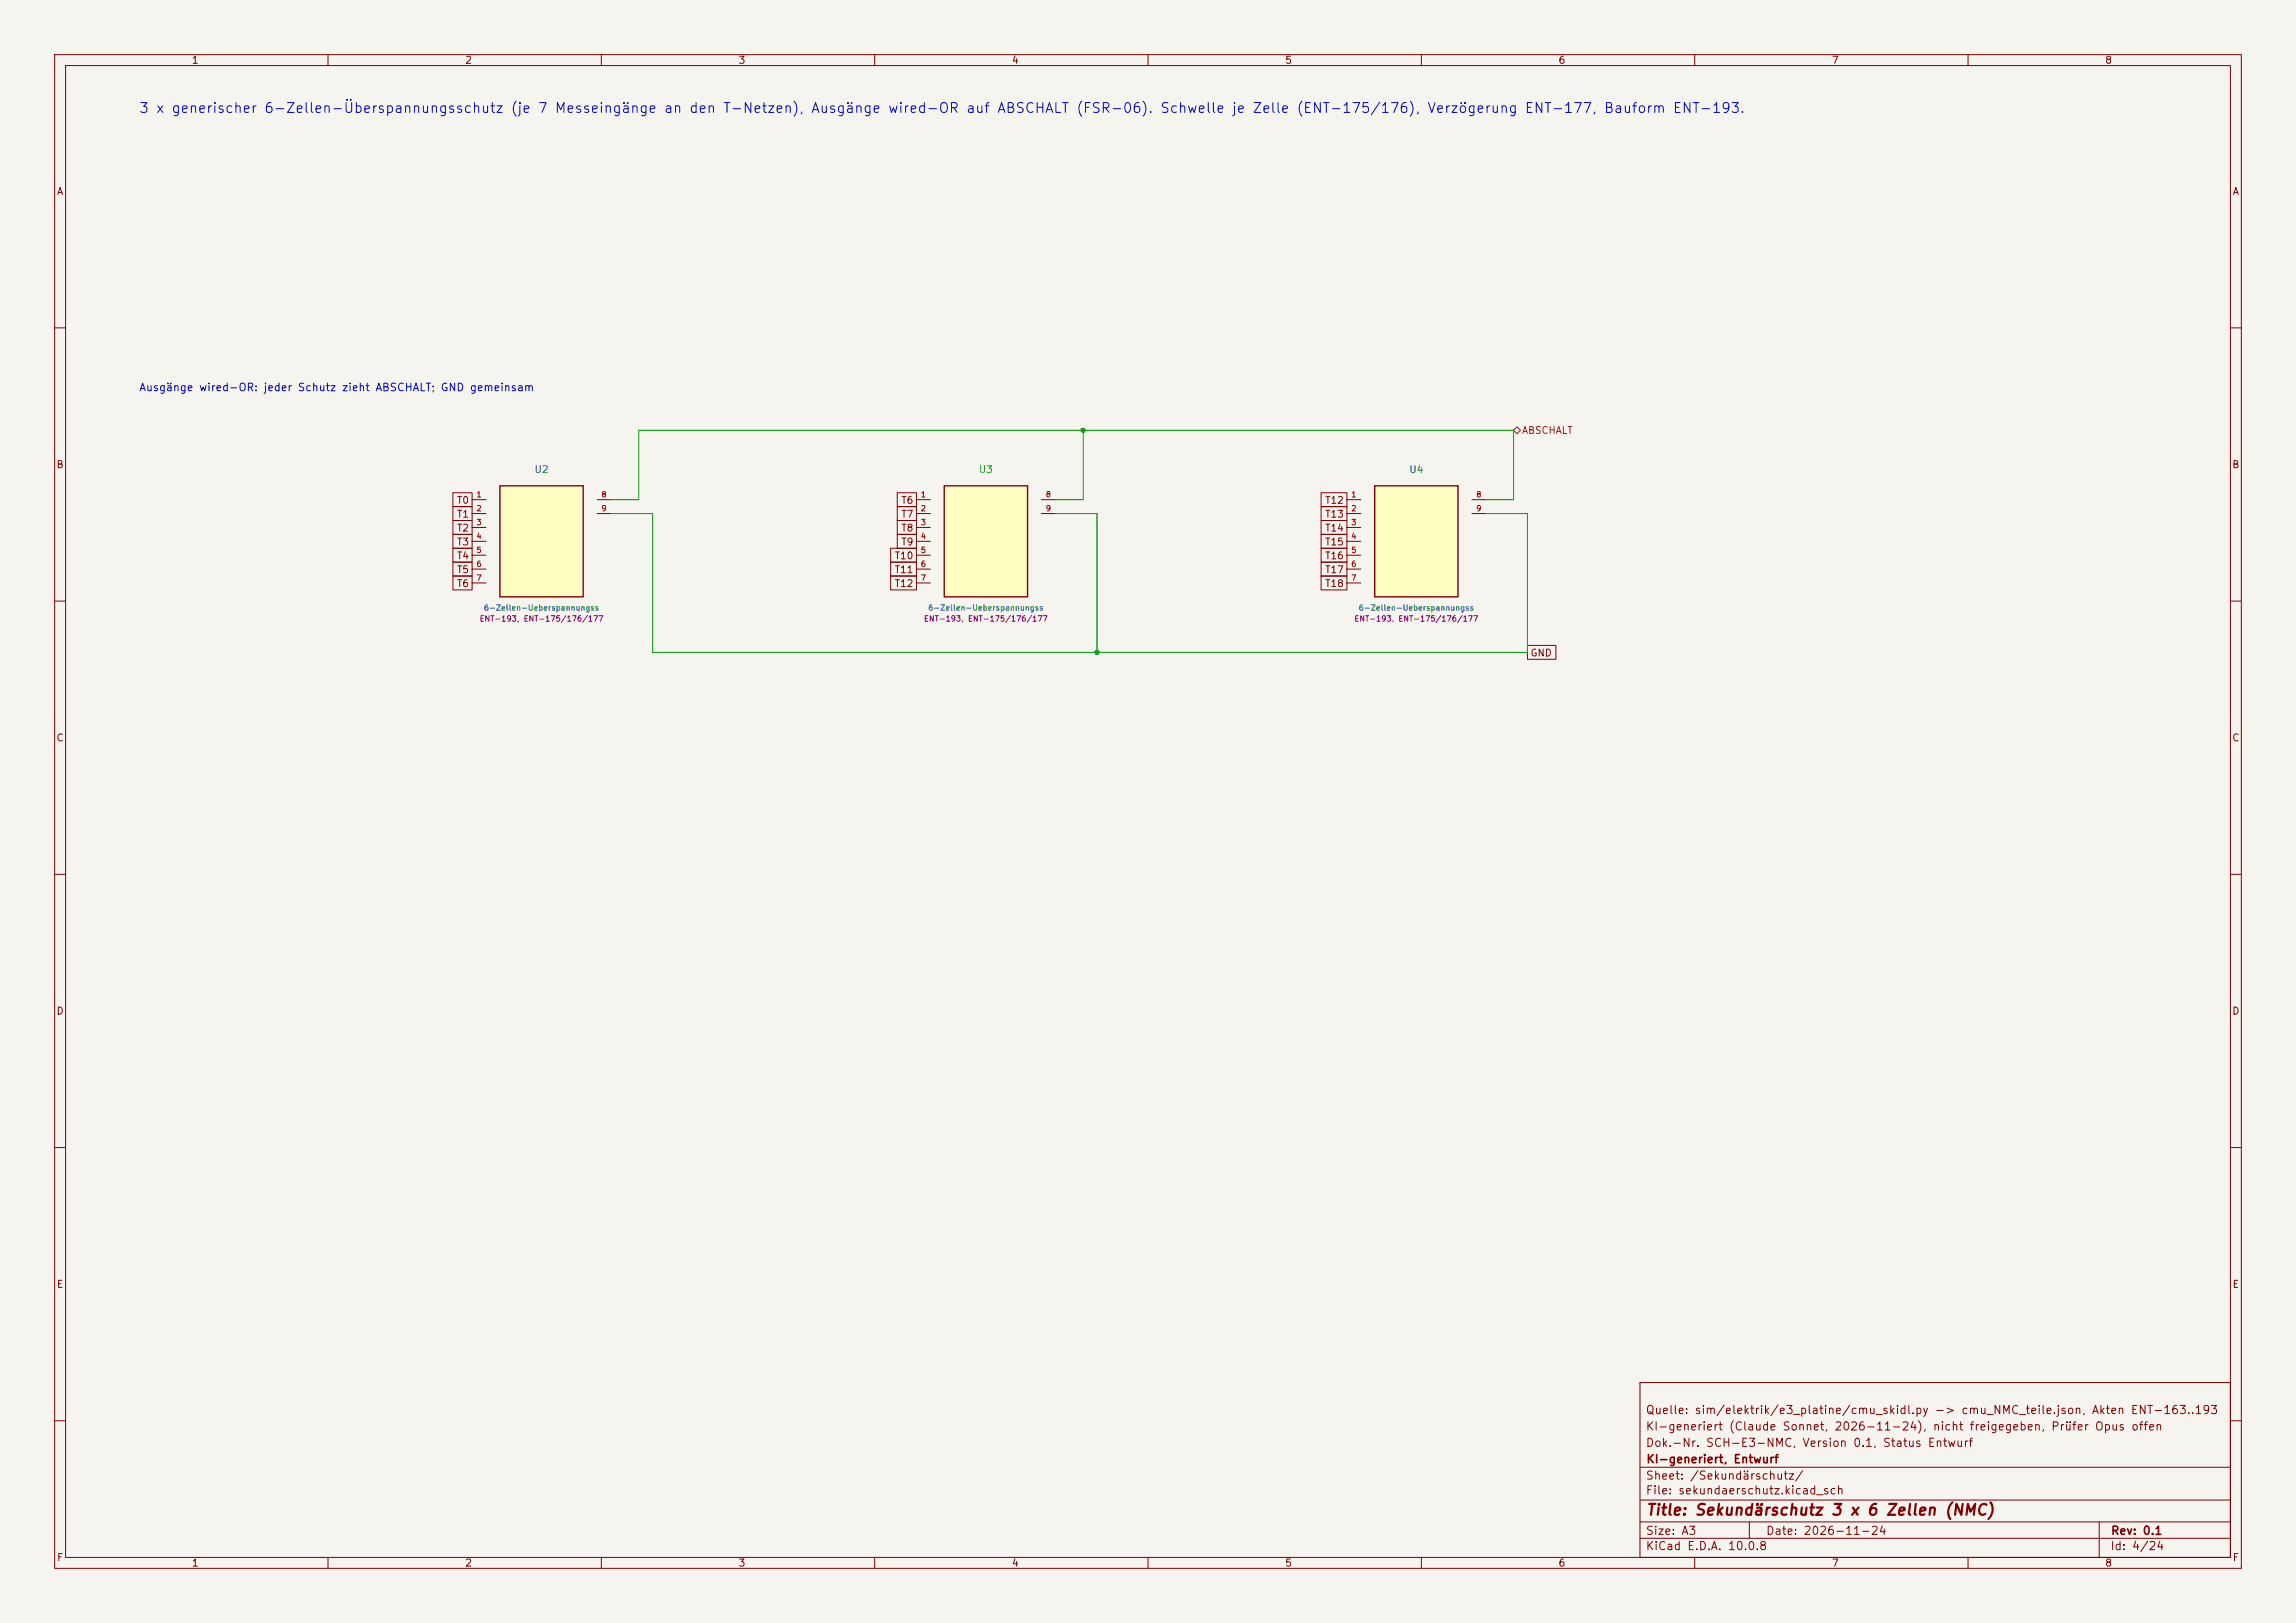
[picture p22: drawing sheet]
<svg xmlns="http://www.w3.org/2000/svg" width="420mm" height="297mm" viewBox="0 0 420 297" stroke-linecap="round" stroke-linejoin="round" font-family="sans-serif">
<defs><g id="words">
<text font-size="2" fill="#840000" x="301" y="277.8">Title: Sekundärschutz 3 x 6 Zellen (NMC)</text>
<text font-size="1.8" fill="#0000c2" x="25.3" y="21.1">3 x generischer 6-Zellen-Überspannungsschutz (je 7 Messeingänge an den T-Netzen), Ausgänge wired-OR auf ABSCHALT (FSR-06). Schwelle je Zelle (ENT-175/176), Verzögerung ENT-177, Bauform ENT-193.</text>
<g font-size="1.5" fill="#840000">
<text x="300.9" y="262.1">KI-generiert (Claude Sonnet, 2026-11-24), nicht freigegeben, Prüfer Opus offen</text>
<text x="300.9" y="259.1">Quelle: sim/elektrik/e3_platine/cmu_skidl.py -&gt; cmu_NMC_teile.json, Akten ENT-163..193</text>
<text x="300.9" y="265.1">Dok.-Nr. SCH-E3-NMC, Version 0.1, Status Entwurf</text>
<text x="301" y="268.1">KI-generiert, Entwurf</text>
<text x="300.9" y="273.8">File: sekundaerschutz.kicad_sch</text>
<text x="300.9" y="271.1">Sheet: /Sekundärschutz/</text>
<text x="300.9" y="281.2">Size: A3</text>
<text x="322.9" y="281.2">Date: 2026-11-24</text>
<text x="386" y="281.2">Rev: 0.1</text>
<text x="300.9" y="284">KiCad E.D.A. 10.0.8</text>
<text x="385.9" y="284">Id: 4/24</text>
</g>
<text font-size="1.4" fill="#0000c2" x="25.4" y="71.9">Ausgänge wired-OR: jeder Schutz zieht ABSCHALT; GND gemeinsam</text>
<g font-size="1.3" fill="#840000">
<text x="35" y="12">1</text>
<text x="85" y="12">2</text>
<text x="135" y="12">3</text>
<text x="185" y="12">4</text>
<text x="235" y="12">5</text>
<text x="285" y="12">6</text>
<text x="335" y="12">7</text>
<text x="385" y="12">8</text>
<text x="10.3" y="36">A</text>
<text x="408.3" y="36">A</text>
<text x="10.2" y="86">B</text>
<text x="408.2" y="86">B</text>
<text x="83.5" y="95">T1</text>
<text x="83.5" y="92.5">T0</text>
<text x="164.8" y="95">T7</text>
<text x="164.8" y="92.5">T6</text>
<text x="242.3" y="95">T13</text>
<text x="242.3" y="92.5">T12</text>
<text x="83.5" y="100.1">T3</text>
<text x="83.5" y="97.6">T2</text>
<text x="164.8" y="97.6">T8</text>
<text x="164.8" y="100.1">T9</text>
<text x="242.3" y="100.1">T15</text>
<text x="242.3" y="97.6">T14</text>
<text x="83.5" y="102.7">T4</text>
<text x="83.5" y="105.2">T5</text>
<text x="83.5" y="107.7">T6</text>
<text x="163.5" y="107.7">T12</text>
<text x="163.5" y="105.2">T11</text>
<text x="163.5" y="102.7">T10</text>
<text x="242.3" y="107.7">T18</text>
<text x="242.3" y="105.2">T17</text>
<text x="242.3" y="102.7">T16</text>
<text x="279.8" y="120.4">GND</text>
<text x="10.2" y="136">C</text>
<text x="408.2" y="136">C</text>
<text x="10.2" y="186">D</text>
<text x="408.2" y="186">D</text>
<text x="10.3" y="236">E</text>
<text x="408.3" y="236">E</text>
<text x="10.3" y="286">F</text>
<text x="35" y="287">1</text>
<text x="85" y="287">2</text>
<text x="135" y="287">3</text>
<text x="185" y="287">4</text>
<text x="235" y="287">5</text>
<text x="285" y="287">6</text>
<text x="335" y="287">7</text>
<text x="385" y="287">8</text>
<text x="408.3" y="286">F</text>
</g>
<text font-size="1.3" fill="#725600" x="278.3" y="79.7">ABSCHALT</text>
<g font-size="1.3" fill="#006464">
<text x="97.7" y="86.9">U2</text>
<text x="178.9" y="86.9">U3</text>
<text x="257.7" y="86.9">U4</text>
</g>
<g font-size="1" fill="#a90000">
<text x="87.1" y="91.3">1</text>
<text x="87.1" y="93.8">2</text>
<text x="109.9" y="91.3">8</text>
<text x="109.9" y="93.8">9</text>
<text x="168.3" y="91.3">1</text>
<text x="168.3" y="93.8">2</text>
<text x="191.2" y="91.3">8</text>
<text x="191.2" y="93.8">9</text>
<text x="247.1" y="91.3">1</text>
<text x="247.1" y="93.8">2</text>
<text x="269.9" y="91.3">8</text>
<text x="269.9" y="93.8">9</text>
<text x="87.1" y="96.3">3</text>
<text x="87.1" y="98.9">4</text>
<text x="87.1" y="101.4">5</text>
<text x="168.3" y="96.3">3</text>
<text x="168.3" y="98.9">4</text>
<text x="168.3" y="101.4">5</text>
<text x="247.1" y="96.3">3</text>
<text x="247.1" y="98.9">4</text>
<text x="247.1" y="101.4">5</text>
<text x="87.1" y="104">6</text>
<text x="87.1" y="106.5">7</text>
<text x="168.3" y="104">6</text>
<text x="168.3" y="106.5">7</text>
<text x="247.1" y="104">6</text>
<text x="247.1" y="106.5">7</text>
</g>
<g font-size="1" fill="#840084">
<text x="87.6" y="114">ENT-193, ENT-175/176/177</text>
<text x="168.9" y="114">ENT-193, ENT-175/176/177</text>
<text x="247.6" y="114">ENT-193, ENT-175/176/177</text>
</g>
<g font-size="1" fill="#006464">
<text x="88.4" y="112">6-Zellen-Ueberspannungss</text>
<text x="169.7" y="112">6-Zellen-Ueberspannungss</text>
<text x="248.4" y="112">6-Zellen-Ueberspannungss</text>
</g>
</g></defs>
<path d="M0 0h420v297h-420z" fill="#f5f4ef" stroke="#f5f4ef" stroke-width=".18"/>
<g fill="none" stroke="#840000" stroke-width=".18">
<path d="M10 10h400v277h-400zM12 12h396v273h-396zM60 10v2M110 10v2M160 10v2M210 10v2M260 10v2M310 10v2M360 10v2M10 60h2M408 60h2M10 110h2"/>
<path d="M408 110h2M10 160h2M408 160h2M10 210h2M408 210h2M300 253h108v32h-108zM10 260h2M300 278.5h108M300 274.5h108M300 268.5h108M320 278.5v3M384 278.5v6.5"/>
<path d="M408 260h2M60 285v2M110 285v2M160 285v2M210 285v2M260 285v2M300 281.5h108M310 285v2M360 285v2"/>
</g>
<path d="M251.5 88.9h15.2v20.3h-15.2z" fill="#ffffc2"/>
<path d="M251.5 88.9h15.2v20.3h-15.2z" fill="none" stroke="#840000" stroke-width=".25"/>
<path d="M246.4 91.4h2.5M246.4 94h2.5M246.4 96.5h2.5M246.4 99.1h2.5M269.2 91.4h2.6M269.2 94h2.6M246.4 101.6h2.5M246.4 104.1h2.5M246.4 106.7h2.5" fill="none" stroke="#840000" stroke-width=".18"/>
<path d="M91.4 88.9h15.3v20.3h-15.3z" fill="#ffffc2"/>
<path d="M91.4 88.9h15.3v20.3h-15.3z" fill="none" stroke="#840000" stroke-width=".25"/>
<path d="M86.4 91.4h2.5M86.4 94h2.5M86.4 96.5h2.5M86.4 99.1h2.5M109.2 91.4h2.6M109.2 94h2.6M86.4 101.6h2.5M86.4 104.1h2.5M86.4 106.7h2.5" fill="none" stroke="#840000" stroke-width=".18"/>
<path d="M172.7 88.9h15.3v20.3h-15.3z" fill="#ffffc2"/>
<path d="M172.7 88.9h15.3v20.3h-15.3z" fill="none" stroke="#840000" stroke-width=".25"/>
<g fill="none" stroke="#840000" stroke-width=".18">
<path d="M82.8 97.8h3.6v2.5h-3.6zM82.8 95.2h3.6v2.6h-3.6zM82.8 92.7h3.6v2.6h-3.6zM82.8 90.2h3.6v2.5h-3.6zM164.1 92.7h3.5v2.6h-3.5zM164.1 90.2h3.5v2.5h-3.5zM164.1 95.2h3.5v2.6h-3.5zM164.1 97.8h3.5v2.5h-3.5zM167.6 91.4h2.6M167.6 94h2.6M167.6 96.5h2.6M167.6 99.1h2.6"/>
<path d="M190.5 91.4h2.5M190.5 94h2.5M241.7 92.7h4.7v2.6h-4.7zM241.7 90.2h4.7v2.5h-4.7zM241.7 97.8h4.7v2.5h-4.7zM241.7 95.2h4.7v2.6h-4.7zM82.8 100.3h3.6v2.6h-3.6zM82.8 102.9h3.6v2.5h-3.6zM82.8 105.4h3.6v2.6h-3.6zM162.9 105.4h4.7v2.6h-4.7zM162.9 102.9h4.7v2.5h-4.7zM162.9 100.3h4.7v2.6h-4.7z"/>
<path d="M167.6 101.6h2.6M167.6 104.1h2.6M167.6 106.7h2.6M241.7 105.4h4.7v2.6h-4.7zM241.7 102.9h4.7v2.5h-4.7zM241.7 100.3h4.7v2.6h-4.7zM279.4 118.1h5.2v2.6h-5.2z"/>
</g>
<path d="M276.9 78.7l.6-.6 .6 .6-.6 .7z" fill="none" stroke="#725600" stroke-width=".18"/>
<path d="M198.1 78.7v12.7h-5.1M111.8 91.4h5v-12.7h160.1v12.7h-5.1M111.8 94h7.6v25.4h160v-25.4h-7.6M193 94h7.7v25.4" fill="none" stroke="#009600" stroke-width=".18"/>
<g fill="#009600">
<circle cx="200.7" cy="119.4" r=".46"/>
<circle cx="198.1" cy="78.7" r=".46"/>
</g>
<use href="#words"/>
</svg>
